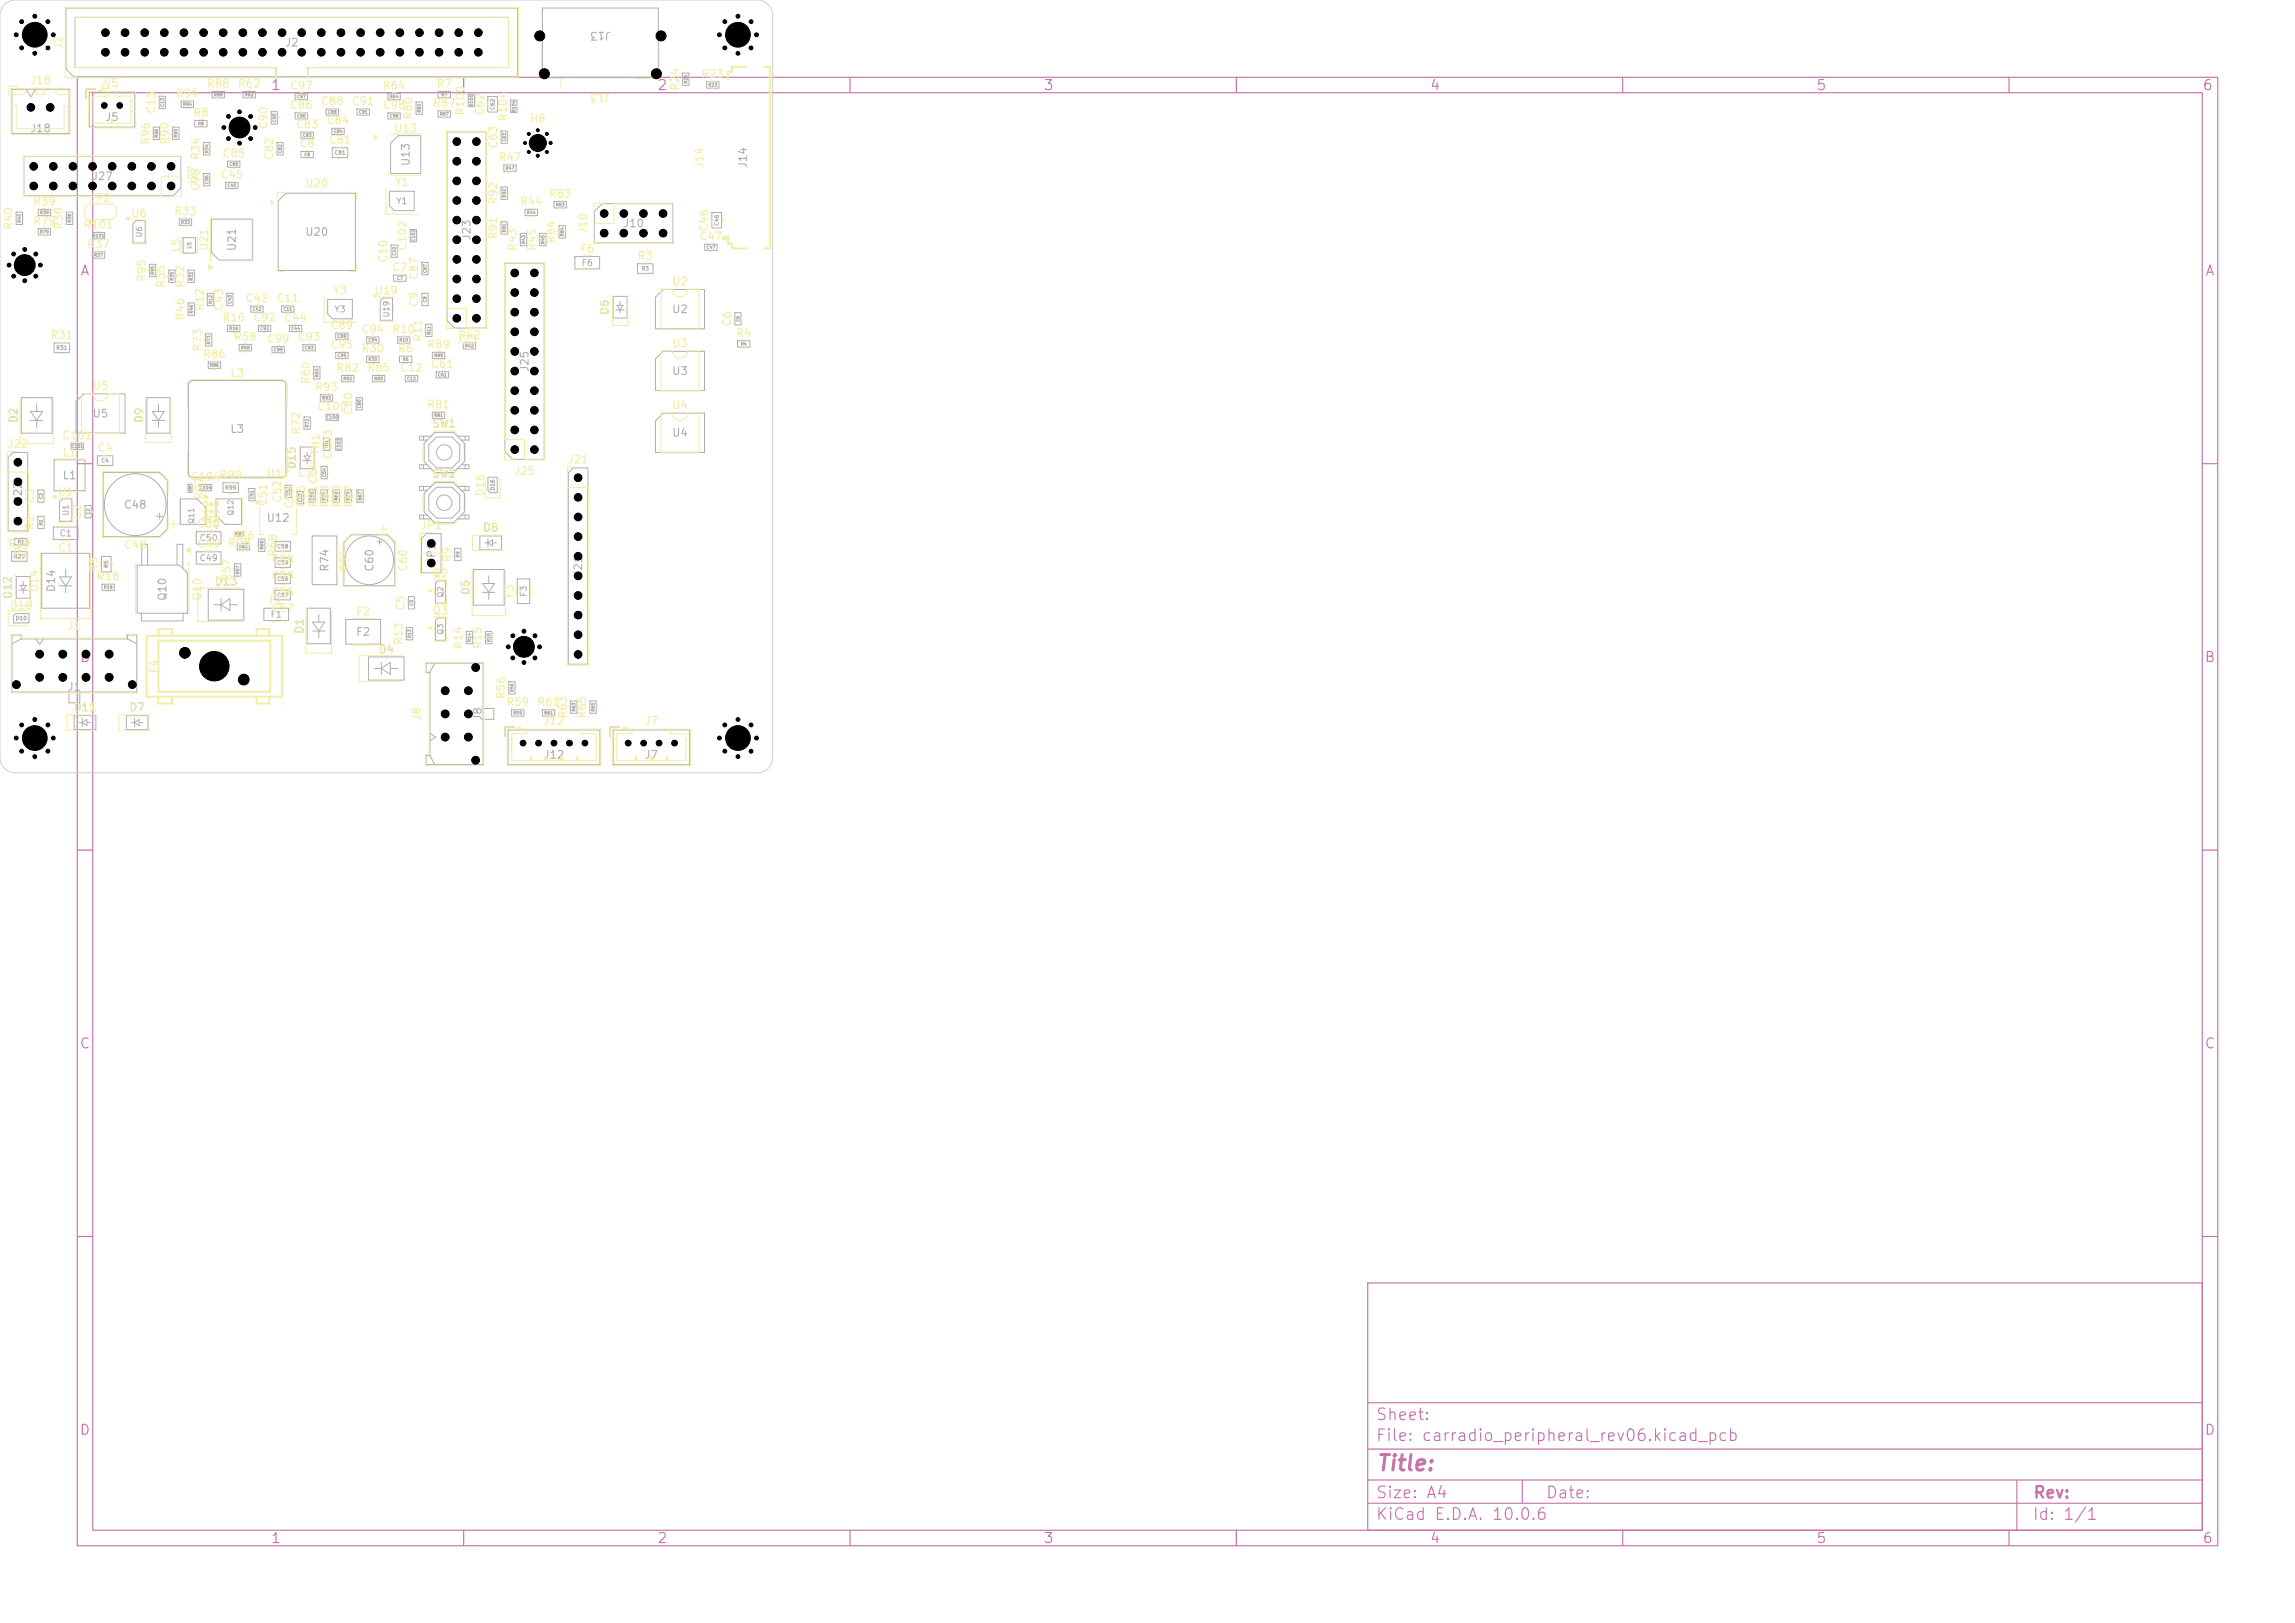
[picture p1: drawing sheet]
<svg xmlns="http://www.w3.org/2000/svg" width="297mm" height="210mm" viewBox="0 0 297 210" stroke-linecap="round" stroke-linejoin="round" font-family="sans-serif">
<defs><g id="words">
<text font-size="2" fill="#c872ab" x="178" y="190.8">Title:</text>
<g font-size="1.5" fill="#c872ab">
<text x="178" y="184.1">Sheet:</text>
<text x="178" y="186.8">File: carradio_peripheral_rev06.kicad_pcb</text>
<text x="178" y="197">KiCad E.D.A. 10.0.6</text>
<text x="178" y="194.2">Size: A4</text>
<text x="200" y="194.2">Date:</text>
<text x="263" y="197">Id: 1/1</text>
<text x="263" y="194.2">Rev:</text>
</g>
<g font-size="1.3" fill="#c872ab">
<text x="35" y="12">1</text>
<text x="85" y="12">2</text>
<text x="135" y="12">3</text>
<text x="185" y="12">4</text>
<text x="235" y="12">5</text>
<text x="285" y="12">6</text>
<text x="10.3" y="36">A</text>
<text x="285.3" y="36">A</text>
<text x="10.2" y="86">B</text>
<text x="285.2" y="86">B</text>
<text x="10.2" y="136">C</text>
<text x="285.2" y="136">C</text>
<text x="10.2" y="186">D</text>
<text x="285.2" y="186">D</text>
<text x="35" y="200">1</text>
<text x="85" y="200">2</text>
<text x="135" y="200">3</text>
<text x="185" y="200">4</text>
<text x="235" y="200">5</text>
<text x="285" y="200">6</text>
</g>
<g font-size="1" fill="#afafaf">
<text x="79.1" y="3.9" transform="rotate(-180 79.1 3.9)">J13</text>
<text x="36.8" y="6.3">J2</text>
<text x="3.8" y="17.4">J18</text>
<text x="13.5" y="15.9">J5</text>
<text x="29.9" y="17.3">H6</text>
<text x="11.8" y="23.6">J27</text>
<text x="53.3" y="21.6" transform="rotate(-90 53.3 21.6)">U13</text>
<text x="68.5" y="19.3">H8</text>
<text x="96.9" y="21.8" transform="rotate(-90 96.9 21.8)">J14</text>
<text x="80.6" y="29.7">J10</text>
<text x="2.1" y="35.1">H7</text>
<text x="30.8" y="32.6" transform="rotate(-90 30.8 32.6)">U21</text>
<text x="39.4" y="30.8">U20</text>
<text x="61.1" y="31.2" transform="rotate(-90 61.1 31.2)">J23</text>
<text x="79" y="40.8" transform="rotate(-90 79 40.8)">D6</text>
<text x="86.9" y="40.8">U2</text>
<text x="68.6" y="48.2" transform="rotate(-90 68.6 48.2)">J25</text>
<text x="86.9" y="48.8">U3</text>
<text x="2.5" y="54.8" transform="rotate(-90 2.5 54.8)">D2</text>
<text x="11.9" y="54.3">U5</text>
<text x="18.8" y="54.8" transform="rotate(-90 18.8 54.8)">D9</text>
<text x="29.7" y="56.3">L3</text>
<text x="55.9" y="55.6">SW1</text>
<text x="86.9" y="56.8">U4</text>
<text x="3.1" y="65.1" transform="rotate(-90 3.1 65.1)">J22</text>
<text x="8" y="62.3">L1</text>
<text x="38.5" y="60.8" transform="rotate(-90 38.5 60.8)">D15</text>
<text x="55.9" y="62.1">SW2</text>
<text x="15.9" y="66.1">C48</text>
<text x="34.4" y="67.8">U12</text>
<text x="62.4" y="69">D8</text>
<text x="1.8" y="77.6" transform="rotate(-90 1.8 77.6)">D12</text>
<text x="7.4" y="76.7" transform="rotate(-90 7.4 76.7)">D14</text>
<text x="21.8" y="77.8" transform="rotate(-90 21.8 77.8)">Q10</text>
<text x="27.7" y="76">D13</text>
<text x="42.8" y="74.1" transform="rotate(-90 42.8 74.1)">R74</text>
<text x="48.6" y="74.1" transform="rotate(-90 48.6 74.1)">C60</text>
<text x="56.6" y="73" transform="rotate(-90 56.6 73)">JP1</text>
<text x="61" y="77.1" transform="rotate(-90 61 77.1)">D5</text>
<text x="75.6" y="74.7" transform="rotate(-90 75.6 74.7)">J21</text>
<text x="39.5" y="82.1" transform="rotate(-90 39.5 82.1)">D1</text>
<text x="46" y="82.5">F2</text>
<text x="8.7" y="89.6">J1</text>
<text x="48.9" y="84.8">D4</text>
<text x="66.7" y="84.5">H5</text>
<text x="9.4" y="92.3">D11</text>
<text x="16.7" y="92.3">D7</text>
<text x="62.6" y="93.3" transform="rotate(-90 62.6 93.3)">J8</text>
<text x="70.3" y="98.4">J12</text>
<text x="83.3" y="98.4">J7</text>
</g>
<g font-size="1" fill="#f2eda1">
<text x="3.8" y="11.1">J18</text>
<text x="8.3" y="6.5" transform="rotate(-90 8.3 6.5)">J2</text>
<text x="13.5" y="11.5">J5</text>
<text x="26.7" y="11.6">R88</text>
<text x="30.7" y="11.6">R62</text>
<text x="37.4" y="11.8">C97</text>
<text x="49.4" y="11.8">R64</text>
<text x="56.4" y="11.6">R7</text>
<text x="79.1" y="11.9" transform="rotate(-180 79.1 11.9)">J13</text>
<text x="88.1" y="11.8" transform="rotate(-90 88.1 11.8)">R24</text>
<text x="90.7" y="10.3">R23</text>
<text x="20.3" y="14.8" transform="rotate(-90 20.3 14.8)">C13</text>
<text x="22.7" y="12.8">R94</text>
<text x="24.9" y="15.3">R8</text>
<text x="34.8" y="16.8" transform="rotate(-90 34.8 16.8)">C90</text>
<text x="37.4" y="14.3">C86</text>
<text x="38.2" y="16.8">C83</text>
<text x="41.4" y="13.8">C88</text>
<text x="42.2" y="16.3">C84</text>
<text x="45.4" y="13.8">C91</text>
<text x="49.4" y="14.3">C98</text>
<text x="50.9" y="17.4">U13</text>
<text x="53.6" y="15.6" transform="rotate(-90 53.6 15.6)">R80</text>
<text x="55.9" y="14.1">R87</text>
<text x="60.3" y="15" transform="rotate(-90 60.3 15)">R100</text>
<text x="62.8" y="15.1" transform="rotate(-90 62.8 15.1)">C62</text>
<text x="65.8" y="15.8" transform="rotate(-90 65.8 15.8)">R104</text>
<text x="68.5" y="16.1">H8</text>
<text x="19.6" y="18.8" transform="rotate(-90 19.6 18.8)">R96</text>
<text x="22.1" y="18.8" transform="rotate(-90 22.1 18.8)">R90</text>
<text x="26.1" y="20.8" transform="rotate(-90 26.1 20.8)">R34</text>
<text x="28.4" y="23.3">C45</text>
<text x="28.7" y="20.6">C85</text>
<text x="35.6" y="20.8" transform="rotate(-90 35.6 20.8)">C82</text>
<text x="38.7" y="19.3">C8</text>
<text x="42.4" y="18.8">C81</text>
<text x="64.4" y="21.1">R47</text>
<text x="64.6" y="19.3" transform="rotate(-90 64.6 19.3)">C63</text>
<text x="91.3" y="21.8" transform="rotate(-90 91.3 21.8)">J14</text>
<text x="1.8" y="29.8" transform="rotate(-90 1.8 29.8)">R40</text>
<text x="4.2" y="29.3">R79</text>
<text x="4.2" y="26.8">R39</text>
<text x="8.3" y="29.8" transform="rotate(-90 8.3 29.8)">R38</text>
<text x="10.7" y="29.8">R101</text>
<text x="11.5" y="26.4">JP2</text>
<text x="16.9" y="28.4">U6</text>
<text x="22.4" y="28.1">R33</text>
<text x="25.7" y="24.2" transform="rotate(-90 25.7 24.2)">J27</text>
<text x="26.1" y="24.8" transform="rotate(-90 26.1 24.8)">C96</text>
<text x="39.4" y="24.5">U20</text>
<text x="51" y="24.3">Y1</text>
<text x="64.6" y="26.6" transform="rotate(-90 64.6 26.6)">R92</text>
<text x="67.2" y="26.8">R44</text>
<text x="70.9" y="25.8">R83</text>
<text x="11.2" y="32.3">R37</text>
<text x="23.5" y="32.7" transform="rotate(-90 23.5 32.7)">L5</text>
<text x="27.2" y="32.6" transform="rotate(-90 27.2 32.6)">U21</text>
<text x="50.3" y="34.1" transform="rotate(-90 50.3 34.1)">C10</text>
<text x="50.7" y="35.3">C7</text>
<text x="52.8" y="32.5" transform="rotate(-90 52.8 32.5)">C102</text>
<text x="64.6" y="31.1" transform="rotate(-90 64.6 31.1)">R91</text>
<text x="67.1" y="32.6" transform="rotate(-90 67.1 32.6)">R43</text>
<text x="69.6" y="32.6" transform="rotate(-90 69.6 32.6)">R45</text>
<text x="72.1" y="31.6" transform="rotate(-90 72.1 31.6)">R84</text>
<text x="75" y="32.9">F6</text>
<text x="76.2" y="30.3" transform="rotate(-90 76.2 30.3)">J10</text>
<text x="82.4" y="33.9">R3</text>
<text x="90.4" y="31.3">C47</text>
<text x="91.8" y="30.1" transform="rotate(-90 91.8 30.1)">C46</text>
<text x="19.1" y="36.6" transform="rotate(-90 19.1 36.6)">R95</text>
<text x="21.6" y="37.3" transform="rotate(-90 21.6 37.3)">R35</text>
<text x="24.1" y="41.6" transform="rotate(-90 24.1 41.6)">R46</text>
<text x="24.1" y="37.3" transform="rotate(-90 24.1 37.3)">R32</text>
<text x="26.6" y="40.3" transform="rotate(-90 26.6 40.3)">R12</text>
<text x="28.7" y="41.8">R16</text>
<text x="29.1" y="40.3" transform="rotate(-90 29.1 40.3)">C43</text>
<text x="31.7" y="39.3">C42</text>
<text x="32.7" y="41.8">C92</text>
<text x="35.7" y="39.3">C11</text>
<text x="36.7" y="41.8">C44</text>
<text x="43" y="38.3">Y3</text>
<text x="48.4" y="38.4">U19</text>
<text x="54.3" y="39.8" transform="rotate(-90 54.3 39.8)">C9</text>
<text x="54.3" y="36.3" transform="rotate(-90 54.3 36.3)">C87</text>
<text x="86.9" y="37.2">U2</text>
<text x="6.4" y="44.1">R31</text>
<text x="26.2" y="46.6">R86</text>
<text x="26.3" y="45.6" transform="rotate(-90 26.3 45.6)">R73</text>
<text x="30.2" y="44.3">R58</text>
<text x="34.4" y="44.6">C99</text>
<text x="38.4" y="44.3">C93</text>
<text x="42.7" y="45.3">C95</text>
<text x="42.7" y="42.8">C89</text>
<text x="46.7" y="43.3">C94</text>
<text x="46.7" y="45.8">R30</text>
<text x="50.7" y="43.3">R10</text>
<text x="51.4" y="45.8">R6</text>
<text x="54.8" y="44.3" transform="rotate(-90 54.8 44.3)">R11</text>
<text x="55.2" y="45.3">R89</text>
<text x="55.7" y="47.8">C61</text>
<text x="59" y="44.7">J23</text>
<text x="59.2" y="44.1">R42</text>
<text x="86.9" y="45.2">U3</text>
<text x="94.8" y="42.3" transform="rotate(-90 94.8 42.3)">C6</text>
<text x="95.2" y="43.8">R4</text>
<text x="11.9" y="50.7">U5</text>
<text x="29.7" y="49">L3</text>
<text x="40.3" y="49.8" transform="rotate(-90 40.3 49.8)">R60</text>
<text x="40.7" y="50.8">R93</text>
<text x="41" y="53.3">C100</text>
<text x="43.4" y="48.3">R82</text>
<text x="45.8" y="53.8" transform="rotate(-90 45.8 53.8)">C80</text>
<text x="47.4" y="48.3">R85</text>
<text x="51.7" y="48.3">C12</text>
<text x="55.2" y="53.1">R81</text>
<text x="86.9" y="53.2">U4</text>
<text x=".9" y="58.2">J22</text>
<text x="8" y="57.1">C101</text>
<text x="8" y="59.3">L1</text>
<text x="12.5" y="58.7">C4</text>
<text x="39.1" y="56.3" transform="rotate(-90 39.1 56.3)">R72</text>
<text x="41.6" y="59" transform="rotate(-90 41.6 59)">TH1</text>
<text x="43.2" y="59.5" transform="rotate(-90 43.2 59.5)">C103</text>
<text x="4.6" y="65.3" transform="rotate(-90 4.6 65.3)">C3</text>
<text x="7.4" y="64.4">U1</text>
<text x="24.6" y="62.4">C104R99</text>
<text x="26.5" y="64.7" transform="rotate(-90 26.5 64.7)">R97</text>
<text x="34.4" y="62">U12</text>
<text x="34.8" y="65.6" transform="rotate(-90 34.8 65.6)">C51</text>
<text x="36.6" y="65.1" transform="rotate(-90 36.6 65.1)">C52</text>
<text x="38.2" y="66" transform="rotate(-90 38.2 66)">C53</text>
<text x="39.7" y="65.8" transform="rotate(-90 39.7 65.8)">C55</text>
<text x="41.3" y="65.8" transform="rotate(-90 41.3 65.8)">R71C54</text>
<text x="42.8" y="65.8" transform="rotate(-90 42.8 65.8)">R69</text>
<text x="44.4" y="65.8" transform="rotate(-90 44.4 65.8)">R70</text>
<text x="45.9" y="65.8" transform="rotate(-90 45.9 65.8)">R67</text>
<text x="62.9" y="64.3" transform="rotate(-90 62.9 64.3)">D16</text>
<text x="66.5" y="61.7">J25</text>
<text x="73.4" y="60.2">J21</text>
<text x=".9" y="71.1">R29</text>
<text x="4.6" y="68.7" transform="rotate(-90 4.6 68.7)">R1</text>
<text x="7.4" y="71.6">C1</text>
<text x="10.7" y="67.3" transform="rotate(-90 10.7 67.3)">C2</text>
<text x="15.9" y="71.3">C48</text>
<text x="25.4" y="68.5">C50</text>
<text x="25.4" y="71.1">C49</text>
<text x="27.6" y="67.8" transform="rotate(-90 27.6 67.8)">Q12</text>
<text x="28.6" y="67.8" transform="rotate(-90 28.6 67.8)">Q11</text>
<text x="29.4" y="71">R98</text>
<text x="29.9" y="70.1">R66</text>
<text x="54.4" y="68.7">JP1</text>
<text x="1.6" y="72.3">R2</text>
<text x="5.2" y="76.7" transform="rotate(-90 5.2 76.7)">D14</text>
<text x="12.4" y="75.3">R18</text>
<text x="12.9" y="74.1" transform="rotate(-90 12.9 74.1)">R5</text>
<text x="26.3" y="77.8" transform="rotate(-90 26.3 77.8)">Q10</text>
<text x="30.1" y="75.3" transform="rotate(-90 30.1 75.3)">R57</text>
<text x="35" y="77.3">C56</text>
<text x="35" y="75.2">C59</text>
<text x="35" y="73.1">C58</text>
<text x="36.1" y="72.1" transform="rotate(-90 36.1 72.1)">R68</text>
<text x="45.4" y="74.1" transform="rotate(-90 45.4 74.1)">R74</text>
<text x="52.9" y="74.1" transform="rotate(-90 52.9 74.1)">C60</text>
<text x="55.9" y="75">Q2</text>
<text x="58.6" y="72.8" transform="rotate(-90 58.6 72.8)">R9</text>
<text x="66.7" y="77.5" transform="rotate(-90 66.7 77.5)">F3</text>
<text x="1.2" y="79.1">D10</text>
<text x="8.7" y="81.7">J1</text>
<text x="34.7" y="78.4">F1</text>
<text x="35" y="79.4">C57</text>
<text x="46" y="79.9">F2</text>
<text x="52.3" y="83.6" transform="rotate(-90 52.3 83.6)">R13</text>
<text x="52.6" y="79.1" transform="rotate(-90 52.6 79.1)">C5</text>
<text x="55.9" y="79.8">Q3</text>
<text x="20.7" y="87.2" transform="rotate(-90 20.7 87.2)">F4</text>
<text x="60.1" y="84.1" transform="rotate(-90 60.1 84.1)">R14</text>
<text x="62.6" y="84.1" transform="rotate(-90 62.6 84.1)">R15</text>
<text x="54.7" y="93.3" transform="rotate(-90 54.7 93.3)">J8</text>
<text x="65.4" y="91.6">R59</text>
<text x="65.6" y="90.6" transform="rotate(-90 65.6 90.6)">R56</text>
<text x="69.4" y="91.6">R61</text>
<text x="70.3" y="94">J12</text>
<text x="73.6" y="93.1" transform="rotate(-90 73.6 93.1)">R63</text>
<text x="76.1" y="93.1" transform="rotate(-90 76.1 93.1)">R65</text>
<text x="83.3" y="94">J7</text>
</g>
<g font-size=".8" fill="#afafaf">
<text x="51.2" y="26.6">Y1</text>
<text x="75.2" y="34.6">F6</text>
<text x="43.2" y="40.6">Y3</text>
<text x="7.6" y="69.6">C1</text>
<text x="25.8" y="70.2">C50</text>
<text x="25.8" y="72.8">C49</text>
<text x="68.4" y="77.3" transform="rotate(-90 68.4 77.3)">F3</text>
<text x="34.9" y="80.1">F1</text>
</g>
<g font-size=".7" fill="#afafaf">
<text x="18.5" y="30.8" transform="rotate(-90 18.5 30.8)">U6</text>
<text x="50.5" y="41.1" transform="rotate(-90 50.5 41.1)">U19</text>
<text x="9" y="66.8" transform="rotate(-90 9 66.8)">U1</text>
<text x="25.3" y="67.8" transform="rotate(-90 25.3 67.8)">Q11</text>
<text x="30.4" y="66.8" transform="rotate(-90 30.4 66.8)">Q12</text>
<text x="57.5" y="77.4" transform="rotate(-90 57.5 77.4)">Q2</text>
<text x="57.5" y="82.2" transform="rotate(-90 57.5 82.2)">Q3</text>
</g>
<g font-size=".5" fill="#afafaf">
<text x="64.1" y="14.3" transform="rotate(-90 64.1 14.3)">C62</text>
<text x="43.2" y="20.1">C81</text>
<text x="93.1" y="29.3" transform="rotate(-90 93.1 29.3)">C46</text>
<text x="24.9" y="32.2" transform="rotate(-90 24.9 32.2)">L5</text>
<text x="83" y="35.1">R3</text>
<text x="7.2" y="45.4">R31</text>
<text x="13.1" y="60">C4</text>
<text x="29.1" y="63.5">R99</text>
<text x="64.1" y="63.5" transform="rotate(-90 64.1 63.5)">D16</text>
<text x="35.8" y="71.1">C58</text>
<text x="1.7" y="72.4">R29</text>
<text x="14.1" y="73.5" transform="rotate(-90 14.1 73.5)">R5</text>
<text x="35.8" y="75.3">C56</text>
<text x="35.8" y="77.4">C57</text>
<text x="35.8" y="73.2">C59</text>
<text x="2" y="80.4">D10</text>
</g>
<g font-size=".4" fill="#afafaf">
<text x="89.1" y="10.9" transform="rotate(-90 89.1 10.9)">R24</text>
<text x="91.6" y="11.3">R23</text>
<text x="20.6" y="17.9" transform="rotate(-90 20.6 17.9)">R96</text>
<text x="21.3" y="13.9" transform="rotate(-90 21.3 13.9)">C13</text>
<text x="23.1" y="17.9" transform="rotate(-90 23.1 17.9)">R90</text>
<text x="23.6" y="13.8">R94</text>
<text x="25.6" y="16.3">R8</text>
<text x="27.6" y="12.6">R88</text>
<text x="31.6" y="12.6">R62</text>
<text x="35.8" y="15.9" transform="rotate(-90 35.8 15.9)">C90</text>
<text x="38.4" y="15.3">C86</text>
<text x="38.4" y="12.8">C97</text>
<text x="39.1" y="17.8">C83</text>
<text x="42.4" y="14.8">C88</text>
<text x="43.1" y="17.3">C84</text>
<text x="46.4" y="14.8">C91</text>
<text x="50.4" y="12.8">R64</text>
<text x="50.4" y="15.3">C98</text>
<text x="54.6" y="14.6" transform="rotate(-90 54.6 14.6)">R80</text>
<text x="56.9" y="15.1">R87</text>
<text x="57.1" y="12.6">R7</text>
<text x="61.3" y="13.8" transform="rotate(-90 61.3 13.8)">R100</text>
<text x="66.8" y="14.6" transform="rotate(-90 66.8 14.6)">R104</text>
<text x="27.1" y="23.9" transform="rotate(-90 27.1 23.9)">C96</text>
<text x="27.1" y="19.9" transform="rotate(-90 27.1 19.9)">R34</text>
<text x="29.6" y="21.6">C85</text>
<text x="36.6" y="19.9" transform="rotate(-90 36.6 19.9)">C82</text>
<text x="39.3" y="20.3">C8</text>
<text x="65.4" y="22.1">R47</text>
<text x="65.6" y="18.4" transform="rotate(-90 65.6 18.4)">C63</text>
<text x="2.8" y="28.9" transform="rotate(-90 2.8 28.9)">R40</text>
<text x="5.1" y="27.8">R39</text>
<text x="9.3" y="28.9" transform="rotate(-90 9.3 28.9)">R38</text>
<text x="23.4" y="29.1">R33</text>
<text x="29.4" y="24.3">C45</text>
<text x="65.6" y="25.6" transform="rotate(-90 65.6 25.6)">R92</text>
<text x="68.1" y="27.8">R44</text>
<text x="71.9" y="26.8">R83</text>
<text x="5.1" y="30.3">R79</text>
<text x="11.9" y="30.8">R101</text>
<text x="12.1" y="33.3">R37</text>
<text x="20.1" y="35.6" transform="rotate(-90 20.1 35.6)">R95</text>
<text x="51.3" y="33.1" transform="rotate(-90 51.3 33.1)">C10</text>
<text x="53.8" y="31.3" transform="rotate(-90 53.8 31.3)">C102</text>
<text x="55.3" y="35.4" transform="rotate(-90 55.3 35.4)">C87</text>
<text x="65.6" y="30.1" transform="rotate(-90 65.6 30.1)">R91</text>
<text x="68.1" y="31.6" transform="rotate(-90 68.1 31.6)">R43</text>
<text x="70.6" y="31.6" transform="rotate(-90 70.6 31.6)">R45</text>
<text x="73.1" y="30.6" transform="rotate(-90 73.1 30.6)">R84</text>
<text x="91.4" y="32.3">C47</text>
<text x="22.6" y="36.4" transform="rotate(-90 22.6 36.4)">R35</text>
<text x="25.1" y="40.6" transform="rotate(-90 25.1 40.6)">R46</text>
<text x="25.1" y="36.4" transform="rotate(-90 25.1 36.4)">R32</text>
<text x="27.6" y="39.4" transform="rotate(-90 27.6 39.4)">R12</text>
<text x="30.1" y="39.4" transform="rotate(-90 30.1 39.4)">C43</text>
<text x="32.6" y="40.3">C42</text>
<text x="36.6" y="40.3">C11</text>
<text x="51.3" y="36.3">C7</text>
<text x="55.3" y="39.2" transform="rotate(-90 55.3 39.2)">C9</text>
<text x="95.8" y="41.7" transform="rotate(-90 95.8 41.7)">C6</text>
<text x="27.1" y="47.6">R86</text>
<text x="27.3" y="44.6" transform="rotate(-90 27.3 44.6)">R73</text>
<text x="29.6" y="42.8">R16</text>
<text x="31.1" y="45.3">R58</text>
<text x="33.6" y="42.8">C92</text>
<text x="35.4" y="45.6">C99</text>
<text x="37.6" y="42.8">C44</text>
<text x="39.4" y="45.3">C93</text>
<text x="43.6" y="46.3">C95</text>
<text x="43.6" y="43.8">C89</text>
<text x="47.6" y="44.3">C94</text>
<text x="47.6" y="46.8">R30</text>
<text x="51.6" y="44.3">R10</text>
<text x="52.1" y="46.8">R6</text>
<text x="55.8" y="43.4" transform="rotate(-90 55.8 43.4)">R11</text>
<text x="56.1" y="46.3">R89</text>
<text x="60.1" y="45.1">R42</text>
<text x="95.8" y="44.8">R4</text>
<text x="41.3" y="48.9" transform="rotate(-90 41.3 48.9)">R60</text>
<text x="41.6" y="51.8">R93</text>
<text x="44.4" y="49.3">R82</text>
<text x="46.8" y="52.9" transform="rotate(-90 46.8 52.9)">C80</text>
<text x="48.4" y="49.3">R85</text>
<text x="52.6" y="49.3">C12</text>
<text x="56.6" y="48.8">C61</text>
<text x="9.2" y="58.1">C101</text>
<text x="40.1" y="55.4" transform="rotate(-90 40.1 55.4)">R72</text>
<text x="42.2" y="54.3">C100</text>
<text x="42.6" y="58.1" transform="rotate(-90 42.6 58.1)">TH1</text>
<text x="44.2" y="58.3" transform="rotate(-90 44.2 58.3)">C103</text>
<text x="56.1" y="54.1">R81</text>
<text x="5.6" y="64.6" transform="rotate(-90 5.6 64.6)">C3</text>
<text x="25.8" y="63.4">C104</text>
<text x="32.9" y="64.6" transform="rotate(-90 32.9 64.6)">C51</text>
<text x="37.6" y="64.2" transform="rotate(-90 37.6 64.2)">C52</text>
<text x="39.2" y="65" transform="rotate(-90 39.2 65)">C53</text>
<text x="40.7" y="64.8" transform="rotate(-90 40.7 64.8)">C55</text>
<text x="42.3" y="64.8" transform="rotate(-90 42.3 64.8)">R71</text>
<text x="42.3" y="61.8" transform="rotate(-90 42.3 61.8)">C54</text>
<text x="43.8" y="64.8" transform="rotate(-90 43.8 64.8)">R69</text>
<text x="45.4" y="64.8" transform="rotate(-90 45.4 64.8)">R70</text>
<text x="46.9" y="64.8" transform="rotate(-90 46.9 64.8)">R67</text>
<text x="2.3" y="70.4">R2</text>
<text x="5.6" y="68" transform="rotate(-90 5.6 68)">R1</text>
<text x="11.7" y="66.6" transform="rotate(-90 11.7 66.6)">C2</text>
<text x="30.9" y="71.1">R66</text>
<text x="34.2" y="71.2" transform="rotate(-90 34.2 71.2)">R68</text>
<text x="13.4" y="76.3">R18</text>
<text x="31.1" y="74.4" transform="rotate(-90 31.1 74.4)">R57</text>
<text x="59.6" y="72.2" transform="rotate(-90 59.6 72.2)">R9</text>
<text x="53.3" y="82.6" transform="rotate(-90 53.3 82.6)">R13</text>
<text x="53.6" y="78.4" transform="rotate(-90 53.6 78.4)">C5</text>
<text x="61.1" y="83.1" transform="rotate(-90 61.1 83.1)">R14</text>
<text x="63.6" y="83.1" transform="rotate(-90 63.6 83.1)">R15</text>
<text x="66.6" y="89.6" transform="rotate(-90 66.6 89.6)">R56</text>
<text x="66.4" y="92.6">R59</text>
<text x="70.4" y="92.6">R61</text>
<text x="74.6" y="92.1" transform="rotate(-90 74.6 92.1)">R63</text>
<text x="77.1" y="92.1" transform="rotate(-90 77.1 92.1)">R65</text>
</g>
<g font-size=".3" fill="#afafaf">
<text x="24.8" y="63.6" transform="rotate(-90 24.8 63.6)">R97</text>
<text x="30.6" y="69.3">R98</text>
</g>
</g></defs>
<g fill="none" stroke="#c872ab" stroke-width=".15">
<path d="M10 10h277v190h-277zM12 12h273v186h-273zM60 10v2M110 10v2M160 10v2M210 10v2M260 10v2M10 60h2M285 60h2M10 110h2M285 110h2M10 160h2"/>
<path d="M177 166h108v32h-108zM285 160h2M60 198v2M110 198v2M160 198v2M177 194.5h108M177 191.5h108M177 187.5h108M177 181.5h108M197 191.5v3M210 198v2M260 198v2"/>
<path d="M261 191.5v6.5"/>
</g>
<g fill="none" stroke="#afafaf" stroke-width=".13">
<path d="M1.5 11.5h7.4v5.8h-7.4zM3.4 11.5l.6 1 .6-1M8.5 1h58.5v8.9h-57.5l-1-1zM11.5 11.9h5.9v4.5h-5.9zM12.4 11.5h-1.3v1.3M19.8 16.5h.9v1.6h-.9zM20.6 12.5h.8v1.6h-.8zM22.3 16.5h.9v1.6h-.9zM23.4 13.1h1.6v.8h-1.6zM25.2 15.6h1.6v.8h-1.6zM26.3 18.5h.9v1.6h-.9zM27.5 11.8h1.5v.9h-1.5z"/>
<path d="M31.5 11.8h1.5v.9h-1.5zM35.1 14.5h.8v1.6h-.8zM35.7 9.9v-1.2h-26v-6.5h56.1v6.5h-26v1.2M35.9 18.5h.7v1.6h-.7zM38.2 14.6h1.6v.8h-1.6zM38.2 12.1h1.6v.8h-1.6zM38.9 19.6h1.7v.8h-1.7zM38.9 17.1h1.7v.8h-1.7zM42.2 14.1h1.6v.8h-1.6zM42.9 16.6h1.7v.8h-1.7zM43 19.1h2v1.3h-2zM46.2 14.1h1.6v.8h-1.6z"/>
<path d="M50.2 12.1h1.6v.8h-1.6zM50.2 14.6h1.6v.8h-1.6zM51.5 17.5h2.9v5h-3.8v-4zM53.8 13.2h.9v1.6h-.9zM56.7 11.8h1.6v.9h-1.6zM56.7 14.3h1.6v.9h-1.6zM57.8 17.1h5.1v25.4h-4.1l-1-1zM60.6 12.2h.8v1.6h-.8zM63.1 12.5h1.3v2h-1.3zM64.9 16.9h.8v1.6h-.8zM66.1 12.9h.8v1.6h-.8zM70.2 1h15v9h-15z"/>
<path d="M88.3 9.5h.9v1.6h-.9zM91.4 10.6h1.7v.8h-1.7zM2.1 27.5h.8v1.5h-.8zM3.1 20.3h20.3v4l-1 1h-19.3zM5 29.6h1.5v.8h-1.5zM5 27.1h1.5v.8h-1.5zM8.6 27.5h.8v1.5h-.8zM11.9 32.6h1.7v.8h-1.7zM11.9 30.1h1.7v.8h-1.7zM17.2 28.9l.4-.3h1.2v2.9h-1.6zM19.3 34.2h.9v1.6h-.9zM21.8 34.9h.9v1.7h-.9z"/>
<path d="M23.2 28.3h1.6v.9h-1.6zM23.7 30.8h1.6v2h-1.6zM24.3 34.9h.9v1.7h-.9zM24.3 39.2h.9v1.6h-.9zM26.3 22.5h.9v1.6h-.9zM26.8 37.9h.9v1.7h-.9zM27.3 28.3h5.3v5.3h-4.3l-1-1zM29.2 23.6h1.6v.8h-1.6zM29.3 37.9h.9v1.7h-.9zM29.5 20.9h1.5v.7h-1.5zM32.5 39.6h1.5v.8h-1.5zM36.5 39.6h1.5v.8h-1.5z"/>
<path d="M37 25h9v10h-10v-9zM42.4 38.7h3.2v2.6h-2.6l-.6-.7zM49.2 38.9l.4-.3h1.2v2.9h-1.6zM50.4 24.8h3.2v2.4h-2.6l-.6-.6zM50.6 31.7h.8v1.6h-.8zM51 35.6h1.6v.8h-1.6zM53.1 29.7h.8v1.6h-.8zM54.6 33.9h.8v1.7h-.8zM54.6 37.9h.8v1.7h-.8zM64.8 24.2h.9v1.6h-.9zM64.8 28.7h.9v1.6h-.9zM65.2 21.3h1.6v.9h-1.6z"/>
<path d="M65.3 34h5.1v25.4h-4.1l-1-1zM67.3 30.2h.9v1.6h-.9zM68 27.1h1.6v.8h-1.6zM69.8 30.2h.9v1.6h-.9zM71.7 26.1h1.6v.8h-1.6zM72.3 29.2h.9v1.6h-.9zM74.4 33.2h3.2v1.6h-3.2zM77.9 26.4h9.2v5h-10.2v-4zM79.4 38.4h1.7v2.8h-1.7zM79.8 39.5h.8l-.4 .6zM80.2 39v.5M82.5 34.1h2v1.3h-2z"/>
<path d="M84.8 38.5l1-1h5.4v5h-6.4zM91.2 31.6h1.6v.8h-1.6zM92.1 27.5h1.3v2h-1.3zM1.7 58.5h1.9v10.2h-2.6v-9.5zM2.7 51.5h4v4.6h-4zM4 54.4h1.6M4 53.2h1.5l-.7 1.2zM4.8 52.3v.9M4.8 54.4v.9M7 44.4h2v1.2h-2zM7 59.5h4v4h-4zM9.2 57.3h1.6v.9h-1.6z"/>
<path d="M9.8 52l1-1h5.4v5h-6.4zM12.6 59h2v1.2h-2zM19 51.5h3v4.6h-3zM19.7 54.4h1.6M19.7 53.2h1.6l-.8 1.2zM20.5 52.3v.9M20.5 54.4v.9M24.4 49.8v11.4a.55 .55 0 0 0 .5 .5h11.6a.55 .55 0 0 0 .5-.5v-11.4a.55 .55 0 0 0-.6-.5h-11.5a.55 .55 0 0 0-.5 .5M26.6 43.2h.8v1.6h-.8zM26.9 46.8h1.7v.9h-1.7zM29.5 42.1h1.5v.8h-1.5zM30.9 44.6h1.7v.8h-1.7z"/>
<path d="M33.5 42.1h1.5v.8h-1.5zM35.2 44.9h1.6v.7h-1.6zM37.5 42.1h1.5v.8h-1.5zM38.8 57.9h1.8v2.8h-1.8zM39.2 59.6h1.1M39.2 44.6h1.6v.8h-1.6zM39.3 54h.9v1.6h-.9zM39.3 59h.9l-.5 .6zM39.7 58.5v.5M39.7 59.6v.4M40.6 47.5h.8v1.5h-.8zM41.5 51.1h1.5v.8h-1.5z"/>
<path d="M41.8 56.7h.9v1.6h-.9zM42.2 53.6h1.6v.8h-1.6zM43.5 45.6h1.5v.8h-1.5zM43.5 43.1h1.5v.8h-1.5zM43.5 56.7h.8v1.6h-.8zM44.2 48.6h1.6v.8h-1.6zM46.1 51.4h.8v1.6h-.8zM47.4 43.6h1.6v.8h-1.6zM47.4 46.1h1.6v.8h-1.6zM48.2 48.6h1.6v.8h-1.6zM51.4 43.6h1.6v.8h-1.6zM51.7 46.1h1.6v.8h-1.6z"/>
<path d="M52.4 48.6h1.6v.8h-1.6zM54.8 56.4v.5M55.1 41.9h.8v1.7h-.8zM55.5 57.5l1-1h2l1 1v2l-1 1h-2l-1-1zM55.8 56.4h-1.5v.5h1M56 45.6h1.6v.8h-1.6zM56 53.3h1.6v.9h-1.6zM56.3 55.9h2.4l1.4 1.4v2.4l-1.4 1.4h-2.4l-1.4-1.4v-2.4zM56.4 48.1h1.6v.8h-1.6zM59.2 56.4h1.5v.5h-1M60 44.3h1.6v.9h-1.6zM60.2 56.4v.5"/>
<path d="M79.7 40.1h1.1M80.2 40.1v.4M84.8 46.5l1-1h5.4v5h-6.4zM85.8 53.5h5.4v5h-6.4v-4zM95.1 40.5h.8v1.5h-.8zM95.4 44.1h1.7v.8h-1.7zM1.5 71.4h2v1.2h-2zM1.7 79.7l.3-.3h1.7v1.2h-2zM1.9 69.7h1.6v.8h-1.6zM2.1 74.6h1.8v2.8h-1.8zM2.5 76.4h1M2.6 75.8h.8l-.4 .6z"/>
<path d="M3 75.3v.5M3 76.4v.4M4.9 66.8h.8v1.6h-.8zM4.9 63.4h.8v1.6h-.8zM5.4 71.6h6.2v7.1h-6.2zM6.9 68.2h3.2v1.6h-3.2zM7.7 75.8h1.6M7.7 74.6h1.6l-.8 1.2zM8.1 64.6h1.2v2.8h-1.6v-2.4zM8.5 73.7v.9M8.5 75.8v.9M11 65.4h.8v1.6h-.8z"/>
<path d="M13.1 72h1.3v2h-1.3zM13.2 75.6h1.6v.8h-1.6zM13.3 61.2h7.3l1 1v6.3l-1 1h-7.3zM17.8 73.1h5.4l1 1v5.3h-6.4zM18.3 79.4v1h5.4v-1M18.3 73.1v-2.7h.8v2.7M20.3 66.8h.8M20.7 66.4v.8M22.9 73.1v-2.7h.8v3.1M23.3 64.6h2.2l1.1 1.1v2.2h-3.3zM24.3 62.7h.6v1h-.6zM25.4 68.8h3.2v1.6h-3.2z"/>
<path d="M25.4 71.4h3.2v1.6h-3.2zM25.8 62.7h1.6v.8h-1.6zM26.9 76.3h4.6v4h-4.6zM27.7 78.3h.9M27.9 64.6h3.3v3.3h-2.1l-1.2-1.2zM28.6 77.5v1.6M28.6 78.3l1.2-.8v1.5zM28.9 62.5h2v1.2h-2zM29.8 78.3h.9M30.3 73h.9v1.6h-.9zM30.4 68.8h1.1v.6h-1.1zM30.7 70.3h1.6v.9h-1.6z"/>
<path d="M32.2 63.2h.8v1.6h-.8zM33.5 69.7h.8v1.7h-.8zM34.2 78.7h3.1v1.6h-3.1zM35.6 74.3h2v1.2h-2zM35.6 76.4h2v1.2h-2zM35.6 72.2h2v1.2h-2zM35.6 70.1h2v1.2h-2zM36.9 62.8h.8v1.6h-.8zM38.5 63.6h.8v1.6h-.8zM39.7 78.7h3.1v4.6h-3.1zM40 63.4h.8v1.6h-.8zM40.4 69.3h3.2v6.4h-3.2z"/>
<path d="M41.3 79.5v1M41.5 63.4h.9v1.6h-.9zM41.6 60.3h.7v1.7h-.7zM43.1 63.4h.8v1.6h-.8zM44.6 63.4h.9v1.6h-.9zM45.5 69.2h4.6l1 1v5.6h-6.6v-5.6zM46.2 63.4h.8v1.6h-.8zM48.8 70.1h.6M49.1 69.8v.6M52.9 77.2h.7v1.6h-.7zM54.5 69.7l.7-.7h1.9v5.1h-2.6zM54.8 60.1v.5"/>
<path d="M54.8 62.9v.5M54.8 66.6v.5M55.3 60.1h-1v.5h1.5M55.3 66.6h-1v.5h1.5M55.5 64l1-1h2l1 1v2l-1 1h-2l-1-1zM55.8 62.9h-1.5v.5h1M56.3 62.4h2.4l1.4 1.4v2.4l-1.4 1.4h-2.4l-1.4-1.4v-2.4zM56.7 75.1h1v2.9h-1.4v-2.5zM58.8 71h.9v1.6h-.9zM59.2 62.9h1.5v.5h-1M59.7 66.6h1v.5h-1.5M59.7 60.1h1v.5h-1.5"/>
<path d="M60.2 60.1v.5M60.2 62.9v.5M60.2 66.6v.5M61.3 73.7h3.9v4.6h-3.9zM62.1 69.4h2.8v1.8h-2.8zM62.5 76.6h1.6M62.5 75.5h1.5l-.7 1.1zM62.7 70.3h.4M63.1 61.8h1.3v2h-1l-.3-.3zM63.1 69.7v1.1M63.1 70.3l.7-.4v.8zM63.3 74.5v1"/>
<path d="M63.3 76.6v1M63.8 70.3h.4M67 74.9h1.6v3.2h-1.6zM74.2 60.5h1.9v25.4h-2.6v-24.7zM2.7 82.7v-.5h-1.2v7.3h16.2v-7.3h-1.2v.5M2.7 82.7l-1.2 .6M2.7 82.7h13.8M4.6 82.7l.5 .7 .5-.7M8.9 89.5v1.4h1.4v-1.4M9.6 92.6h2.8v1.8h-2.8zM10.2 93.5h.5M10.7 93v1.1"/>
<path d="M10.7 93.5l.5-.4v.8zM11.2 93.5h.6M16.3 92.6h2.8v1.8h-2.8zM16.5 82.7l1.2 .6M17 93.5h.4M17.4 93v1.1M17.4 93.5l.6-.4v.8zM18 93.5h.5M40.5 81.6h1.6M40.5 80.5h1.5l-.7 1.1zM41.3 81.6v1M44.7 80.1h4.6v3.3h-4.6z"/>
<path d="M47.7 85h4.6v3h-4.6zM48.4 86.5h1M49.4 85.7v1.6M49.4 86.5l1.1-.8v1.6zM50.5 86.5h1M52.6 81.2h.8v1.6h-.8zM55.6 87h-.5v-1.2h7.4v13.2h-7.4v-1.2h.5M55.6 87v10.8M55.6 94.9l.8 .5-.8 .5M55.6 97.8l.7 1.2M56.3 85.8l-.7 1.2M56.3 80.3l.4-.3h1v2.8h-1.4z"/>
<path d="M60.3 81.7h.9v1.6h-.9zM62.5 91.7h1.4v1.4h-1.4M62.8 81.7h.9v1.6h-.9zM65.7 94.5h11.9v4.5h-11.9zM65.8 88.2h.9v1.6h-.9zM66.2 91.8h1.6v.9h-1.6zM66.6 94h-1.3v1.3M70.2 91.8h1.6v.9h-1.6zM73.8 90.7h.9v1.6h-.9zM76.3 90.7h.9v1.6h-.9zM79.3 94.5h9.9v4.5h-9.9zM80.2 94h-1.3v1.3"/>
<circle cx="57.5" cy="58.5" r="1"/>
<circle cx="17.5" cy="65.3" r="4"/>
<circle cx="47.8" cy="72.5" r="3.2"/>
<circle cx="57.5" cy="65" r="1"/>
</g>
<g fill="none" stroke="#afafaf" stroke-width=".6">
<circle cx="23.9" cy="84.5" r=".3"/>
<circle cx="31.5" cy="87.9" r=".3"/>
</g>
<circle cx="27.7" cy="86.2" r=".9" fill="none" stroke="#afafaf" stroke-width="1.8"/>
<path d="M27.6 68h.5v.4zM28.1 64.5h-.2v3.1M31.1 64.5h.3v3.5h-.3" fill="none" stroke="#f2eda1" stroke-width=".13"/>
<path d="M27.6 68h.5v.4z" fill="#f2eda1"/>
<g fill="none" stroke="#f2eda1" stroke-width=".13">
<path d="M26.2 19v.5M27.3 19v.5M32 11.7h.5M32 12.8h.5M72.2 29.8v.4M73.3 29.8v.4M34.1 42h.3M34.1 43h.3M39.2 54.5v.5M40.3 54.5v.5M48.1 43.5h.3M48.1 44.5h.3"/>
<path d="M95 41.1v.3M96 41.1v.3M23.5 64.5h-.3v3.5h.3M26.5 64l.5 .4h-.5zM26.7 64.8v3.2h-.2M33.4 70.3v.5M34.4 70.3v.5M45.6 80h2.8M45.6 83.5h2.8M62.7 82.3v.4M63.8 82.3v.4M79.2 95.7h.6"/>
<path d="M79.2 97h.6M79.2 94.3h10.2v4.8h-10.2zM80.2 94h-1.3v1.3M80.7 94.3v-.2h.3v.2M80.7 94.2h.3M81.8 94.3v.7h-2v3.5h8.9v-3.5h-1.9v-.7M82.2 98.5v-.5h.2v.5M82.3 98v.5M84.2 98.5v-.5h.2v.5M84.3 98v.5M86.2 98.5v-.5h.2v.5M86.3 98v.5"/>
<path d="M88.7 95.7h.7M88.7 97h.7"/>
</g>
<path d="M26.5 64l.5 .4h-.5z" fill="#f2eda1"/>
<g fill="none" stroke="#f2eda1" stroke-width=".13">
<path d="M19.7 17v.5M20.8 17v.5M64.7 17.6v.3M65.8 17.6v.3M21.7 35.5v.5M22.8 35.5v.5M27 34.3l.5 .3-.5 .3zM27.5 28.2h-.3v5.6h.3M32.5 28.2h.3v5.6h-.3M54.5 34.6v.3M55.5 34.6v.3M64.7 24.8v.4"/>
<path d="M65.8 24.8v.4M39.9 44.5h.2M39.9 45.5h.2M52 43.5h.5M52 44.5h.5M56.5 45.5h.5M56.5 46.5h.5M4.8 67.4v.4M5.3 71.6v8.5h6.5v-8.5M5.8 67.4v.4M13.8 75.5h.4M13.8 76.5h.4"/>
<path d="M31.4 76.1h-5.8v4.3h5.8M36.3 74.2h.6M36.3 75.6h.6M36.3 76.3h.6M36.3 77.7h.6M38.3 64.3v.2M39.4 64.3v.2M52.7 77.9v.2M53.8 77.9v.2"/>
<circle cx="36.6" cy="91.2" r=".03"/>
</g>
<path d="M19 82.3h17.5v7.8h-17.5zM20.5 82.3v-.9h1.8v.9M20.5 82.9h14.5v6.6h-14.5zM20.5 90.1v.9h1.8v-.9M33.2 82.3v-.9h1.6v.9M33.2 90.1v.9h1.6v-.9" fill="none" stroke="#f2eda1" stroke-width=".25"/>
<path d="M27 34.3l.5 .3-.5 .3z" fill="#f2eda1"/>
<path d="M48.3 38.2h.5l-.2 .3zM49.1 38.5h1.8M50.9 39.6v.8M31.5 44.5h.5M31.5 45.5h.5M44.1 45.5h.3M44.1 46.5h.3M49.1 41.5h1.8M30.8 68.7h.3M30.8 69.5h.3M32.1 63.9v.2M33.1 63.9v.2" fill="none" stroke="#f2eda1" stroke-width=".13"/>
<path d="M48.3 38.2h.5l-.2 .3z" fill="#f2eda1"/>
<g fill="none" stroke="#f2eda1" stroke-width=".13">
<path d="M25.8 15.5h.4M25.8 16.5h.4M53.7 13.8v.4M54.8 13.8v.4M16.3 28.2h.5l-.2 .3zM17.1 28.5h1.8M17.1 31.5h1.8M18.9 29.6v.8M26.2 23.1v.3M27.3 23.1v.3M30.1 20.7h.3M30.1 21.8h.3"/>
<path d="M91.9 31.5h.2M91.9 32.5h.2M10.6 50.9h1.4a1 1 0 0 0 1 1 1 1 0 0 0 1-1h1.4v5.2h-4.8zM24.2 49.8a.7 .7 0 0 1 .7-.7h11.5a.7 .7 0 0 1 .8 .7l-.1 2.9M24.2 58.3v2.9a.7 .7 0 0 0 .7 .7h11.5a.7 .7 0 0 0 .8-.7l-.1-2.9M24.2 49.8v2.9M38.7 57.6v4h2v-4M42 51h.5M42 52h.5M44.1 43h.3M44.1 44h.3M2.3 71.3h.4"/>
<path d="M2.3 72.7h.4M7.8 68.1h1.4M7.8 69.9h1.4M26.3 68.7h1.4M26.3 70.5h1.4M31.3 71.3h.4M31.3 70.2h.4M54.7 64v2M55.8 62.7l.4-.4h2.5l.5 .4M55.8 67.3l.4 .5h2.5l.5-.5M60.2 64v2M73.7 91.3v.4"/>
<path d="M74.8 91.3v.4M76.2 91.3v.4M77.3 91.3v.4"/>
</g>
<path d="M16.3 28.2h.5l-.2 .3z" fill="#f2eda1"/>
<g fill="none" stroke="#f2eda1" stroke-width=".13">
<path d="M1.4 11.4h7.7v6h-7.7zM1.4 13.7h.8v2.9h6.1v-2.9h.7M1.4 11.4h1.8v.8h-1.8zM2.4 11.1h-1.3v1.3M4.7 11.4h1v.8h-1zM7.2 11.4h1.8v.8h-1.8zM11.4 13.1h.6M11.4 14.4h.6M11.4 11.8h6.2v4.8h-6.2zM12.4 11.5h-1.3v1.3M12.9 11.8v-.2h.3v.2M12.9 11.7h.3"/>
<path d="M14 11.8v.6h-2v3.5h4.9v-3.5h-1.9v-.6M14.4 15.9v-.5h.2v.5M14.5 15.4v.5M16.9 13.1h.7M16.9 14.4h.7M35 15.1v.3M36 15.1v.3M38.9 14.5h.2M38.9 15.5h.2M39.6 19.5h.3M50.8 12h.4M50.8 13h.4"/>
<path d="M50.9 14.5h.2M50.9 15.5h.2M57.8 17h5.2v25.5h-2.6v-2.6h-2.6zM66 13.5v.5M67 13.5v.5M8.5 28v.5M9.5 28v.5M11.5 28.9l.3-.3 .3 .3zM11.6 26.4h2.8M11.6 28.4h2.8M11.6 26.4a.7 .7 0 0 0-.7 .7v.6a.7 .7 0 0 0 .7 .7M14.4 26.4a.7 .7 0 0 1 .7 .7l-.1 .6a.7 .7 0 0 1-.6 .7"/>
<path d="M39.6 20.5h.3M53 30.4v.2M54 30.4v.2M65.3 34h5.2v25.5h-2.6v-2.6h-2.6zM92 28.2v.6M93.5 28.2v.6M2.3 58.4h-1.4v1.4M2.6 51.6v5.8h4.3v-5.8M35.9 44.7h.2M35.9 45.8h.2M38.1 42h.3M38.1 43h.3"/>
<path d="M40.5 48v.5M41.5 48v.5M43.3 57.4v.2M44.4 57.4v.2M57.8 41.2v1.3h1.3M65.3 58.2v1.3h1.3M85.5 45.4h1.5a1 1 0 0 0 1 1 1 1 0 0 0 1-1h1.4v5.2h-4.9zM85.5 53.4h1.5a1 1 0 0 0 1 1 1 1 0 0 0 1-1h1.4v5.2h-4.9zM.9 61.1h2.8v7.7h-2.8zM10.9 66.1v.2M11.9 66.1v.2M29.6 62.4h.5"/>
<path d="M29.6 63.8h.5M36.3 72.1h.6M36.3 73.5h.6M39.6 79v5.5h3.3v-5.5M46.7 69.1h-1.2l-1.1 1.1v5.7h2.3M48.9 69.1h1.2l1.1 1.1v5.7h-2.3M49.3 68.5h.7M49.6 68.1v.8M55.7 76.2l.2 .4h-.4zM56.2 75.1l1.6-.1v1M56.2 76.2v.8M57.8 77.2v1l-1.6-.1"/>
<path d="M52.5 81.8v.4M53.5 81.8v.4M60.8 85.7h-5.8v1.4h.5v10.5h-.5v1.5h5.8M62.3 85.7h.3v13.4h-.3M70.8 91.7h.4M70.8 92.8h.4"/>
</g>
<path d="M55.7 76.2l.2 .4h-.4z" fill="#f2eda1"/>
<path d="M26.7 38.5v.5M27.8 38.5v.5M75.4 33.1h1.2M75.4 34.9h1.2M6.8 64.2h.5l-.3 .3zM7.6 64.5h1.8M7.6 67.5h1.8M62.8 61.8v2.6h1.9v-2.6" fill="none" stroke="#f2eda1" stroke-width=".13"/>
<path d="M6.8 64.2h.5l-.3 .3z" fill="#f2eda1"/>
<path d="M35.1 26l.3 .2-.3 .2zM35.9 34.2v.9h.9M36.8 24.9h-.9v.9M45.2 24.9h.9v.9M46.1 34.2v.9h-.9" fill="none" stroke="#f2eda1" stroke-width=".13"/>
<path d="M35.1 26l.3 .2-.3 .2z" fill="#f2eda1"/>
<g fill="none" stroke="#f2eda1" stroke-width=".13">
<path d="M20.5 13.1v.3M21.5 13.1v.3M22.2 17v.5M23.3 17v.5M42.9 14h.2M42.9 15h.2M60.5 12.8v.4M61.5 12.8v.4M70.1 5.7v2.7M71.5 10.2h1.1v1.3M82.3 10.2h1.5M85.3 5.7v2.7"/>
<path d="M12.5 32.5h.5M12.5 33.5h.5M29.2 38.6v.3M30.3 38.6v.3M49.9 24.3v3.4h4.2M51.6 35.5h.3M51.6 36.5h.3M64.7 29.3v.4M65.8 29.3v.4M79.2 38.1v4h2v-4M7.8 44.3h.4M7.8 45.7h.4"/>
<path d="M9.9 57.2h.2M9.9 58.3h.2M18.8 51.8v5.5h3.4v-5.5M26.5 43.8v.4M27.5 43.8v.4M41.7 57.3v.4M42.8 57.3v.4M44.8 48.5h.4M44.8 49.5h.4M54.7 57.5v2M55 42.5v.5M55.8 56.2l.4-.4h2.5l.5 .4"/>
<path d="M56 42.5v.5M56.5 53.2h.5M56.5 54.3h.5M60.2 57.5v2M4.8 64.1v.2M5.8 64.1v.2M13 72.8v.4M14.5 72.8v.4M36.8 63.4v.3M37.8 63.4v.3M41.4 61v.3M42.5 61v.3"/>
<path d="M43 64v.4M44 64v.4M55.8 60.8l.4 .5h2.5l.5-.5M56.2 79.9l1.6-.1v1M58.7 71.5v.5M59.8 71.5v.5M66.8 75.9v1.2M68.7 75.9v1.2M12.6 92.5h-4v2h4M55.7 81l.2 .4h-.4zM56.2 81v.8M57.8 82v1l-1.6-.1"/>
<path d="M66.8 91.7h.4M66.8 92.8h.4"/>
</g>
<path d="M55.7 81l.2 .4h-.4z" fill="#f2eda1"/>
<g fill="none" stroke="#f2eda1" stroke-width=".13">
<path d="M8.4 .9h58.7v9.2h-58.7zM13.6 10.4l.5 1h-1zM35.7 10.1v-1.4h-26v-6.5h56.1v6.5h-26v1.4M38.9 12h.2M38.9 13h.2M39.6 17h.3M39.6 18h.3M43.6 16.5h.3M43.6 17.5h.3M43.7 19h.6M46.9 14h.2M46.9 15h.2"/>
<path d="M48.5 17.5l.3 .3-.3 .2zM50.4 17.3h4.2M57.3 11.7h.4M57.3 12.8h.4M63 13.2v.6M64.5 13.2v.6M88.2 10v.5M89.3 10v.5M23.4 30.6v2.3M25.6 30.6v2.3M29.9 23.5h.2M29.9 24.5h.2"/>
<path d="M37.1 39.5h.3M41.9 38.3v3.4h4.2M43.7 20.5h.6M50.4 22.7h4.2M54.5 38.6v.3M55.5 38.6v.3M69.7 30.8v.4M70.8 30.8v.4M72.3 26h.4M72.3 27h.4M85.5 37.4h1.5a1 1 0 0 0 1 1 1 1 0 0 0 1-1h1.4v5.2h-4.9zM6.9 59.4h4.2"/>
<path d="M13.3 58.9h.6M27.5 46.7h.5M27.5 47.8h.5M30 42h.5M30 43h.5M37.1 40.5h.3M42.9 53.5h.2M42.9 54.5h.2M46 52.1v.3M47 52.1v.3M48 46h.5M48 47h.5"/>
<path d="M53.1 48.5h.3M53.1 49.5h.3M57.1 48h.3M57.1 49h.3M96 44h.5M96 45h.5M2 74.4v4h2v-4M2.5 69.6h.4M2.5 70.6h.4M6.9 63.6h4.2M13.3 60.3h.6M24.2 63v.3"/>
<path d="M25 63v.3M26.3 71.3h1.4M26.3 73.1h1.4M26.5 63.6h.2M26.5 62.6h.2M30.2 73.5v.5M31.3 73.5v.5M36.3 70h.6M36.3 71.4h.6M41.4 64v.4M42.5 64v.4M44.5 64v.4"/>
<path d="M45.6 64v.4M46.1 64v.4M47.1 64v.4M65.1 69.3h-4v2h4M73.4 63.1h2.8v23h-2.8zM74.8 60.4h-1.4v1.4M52 84.9h-5.5v3.3h5.5M60.2 82.3v.4M61.3 82.3v.4M65.6 95.7h.6M65.6 97h.6M65.6 94.3h12.2v4.8h-12.2z"/>
<path d="M66.6 94h-1.3v1.3M67.1 94.3v-.2h.3v.2M67.1 94.2h.3M68.2 94.3v.7h-2v3.5h10.9v-3.5h-1.9v-.7M68.6 98.5v-.5h.2v.5M68.7 98v.5M70.6 98.5v-.5h.2v.5M70.7 98v.5M72.6 98.5v-.5h.2v.5M72.7 98v.5M74.6 98.5v-.5h.2v.5M74.7 98v.5"/>
<path d="M77.1 95.7h.7M77.1 97h.7"/>
</g>
<path d="M48.5 17.5l.3 .3-.3 .2z" fill="#f2eda1"/>
<g fill="none" stroke="#f2eda1" stroke-width=".13">
<path d="M24 13h.5M24 14h.5M57.3 14.2h.4M57.3 15.3h.4M92 10.5h.5M92 11.5h.5M2 28v.5M3 28v.5M3 20.2h20.5v2.6h-2.6v2.6h-17.9zM23.5 24.1v1.3h-1.4M23.8 28.2h.4M23.8 29.3h.4"/>
<path d="M67.2 30.8v.4M68.3 30.8v.4M68.5 27h.5M68.5 28h.5M83.3 34h.4M83.3 35.5h.4M48.8 48.5h.4M48.8 49.5h.4M52.3 46h.4M52.3 47h.4M60.5 44.2h.5M60.5 45.3h.5"/>
<path d="M13.2 63.8v-2.8h7.5l1.1 1.1v1.7M13.2 66.8v2.8h7.5l1.1-1.1v-1.7M17.8 72.9h-.3v6.5M22 67.8h1M22.5 67.3v1M24.1 71.2l.5-.3v.6zM24.2 72.9h.2v6.5M39.9 64.1v.2M40.3 70.3v4.4M40.9 64.1v.2M43.7 70.3v4.4M61.1 73.9v5.8h4.3v-5.8"/>
<path d="M19.4 92.5h-4v2h4"/>
<circle cx="94.3" cy="8.6" r=".03"/>
</g>
<g fill="none" stroke="#f2eda1" stroke-width=".25">
<path d="M96.6 8.6h-1.9v.7h-.5v1M98.9 8.6h.8v23.5h-.8M94.2 30.5v1h.5v.6h1.9"/>
<circle cx="93.8" cy="30.8" r=".21"/>
</g>
<path d="M24.1 71.2l.5-.3v.6z" fill="#f2eda1"/>
<g fill="none" stroke="#f2eda1" stroke-width=".13">
<path d="M28 11.7h.5M28 12.8h.5M35.7 19.1v.3M36.8 19.1v.3M5.5 29.5h.5M5.5 30.5h.5M5.5 27h.5M5.5 28h.5M12.5 30h.5M12.5 31h.5M19.2 34.8v.4M20.3 34.8v.4"/>
<path d="M24.2 35.5v.5M24.2 39.8v.4M25.3 35.5v.5M25.3 39.8v.4M33.1 39.5h.3M50.5 32.4v.2M51.5 32.4v.2M65.8 21.2h.4M65.8 22.3h.4M78.2 26.3h-1.3v1.3M79.5 26.3h7.6v5.2h-10.2v-2.6h2.6zM33.1 40.5h.3"/>
<path d="M3.7 79h-2.6v2h2.6M35.1 78.6h1.3M54.4 71.6h2.8v2.6h-2.8zM55.8 68.9h-1.4v1.4M1.4 87.8v-5.7h1.5v.5h13.5v-.5h1.4v5.7M1.4 89.4v.3h16.4v-.3M35.1 80.4h1.3M65.7 88.8v.4M66.8 88.8v.4"/>
<circle cx="34" cy="65.3" r=".03"/>
</g>
<path d="M33.6 65.7v2.6M33.6 68.6v.6h.5M34.1 64.9h-.5v.5M37.9 64.9h.5v.5M38.4 68.6v.6h-.5M38.4 65.7v2.6" fill="none" stroke="#f2eda1" stroke-width=".15"/>
<circle cx="33.3" cy="65.1" r=".1" fill="none" stroke="#f2eda1" stroke-width=".2"/>
<path d="M.6 .6a2 2 0 0 1 1.4-.6h96a2 2 0 0 1 2 2v96a2 2 0 0 1-2 2h-96a2 2 0 0 1-2-2v-96a2 2 0 0 1 .6-1.4z" fill="none" stroke="#d0d2cd" stroke-width=".13"/>
<g fill="#000" stroke="#000" stroke-width=".13">
<circle cx="2.1" cy="4.5" r=".25"/>
<circle cx="2.8" cy="2.8" r=".25"/>
<circle cx="2.8" cy="6.2" r=".25"/>
<circle cx="4" cy="13.9" r=".5"/>
<circle cx="4.5" cy="4.5" r="1.6"/>
<circle cx="4.5" cy="6.9" r=".25"/>
<circle cx="4.5" cy="2.1" r=".25"/>
<circle cx="6.2" cy="2.8" r=".25"/>
<circle cx="6.2" cy="6.2" r=".25"/>
<circle cx="6.5" cy="13.9" r=".5"/>
<circle cx="6.9" cy="4.5" r=".25"/>
<circle cx="13.5" cy="13.6" r=".38"/>
<circle cx="13.6" cy="4.2" r=".5"/>
<circle cx="13.6" cy="6.8" r=".5"/>
<circle cx="15.5" cy="13.6" r=".37"/>
<circle cx="16.2" cy="6.8" r=".5"/>
<circle cx="16.2" cy="4.2" r=".5"/>
<circle cx="18.7" cy="4.2" r=".5"/>
<circle cx="18.7" cy="6.8" r=".5"/>
<circle cx="21.3" cy="6.8" r=".5"/>
<circle cx="21.3" cy="4.2" r=".5"/>
<circle cx="23.8" cy="6.8" r=".5"/>
<circle cx="23.8" cy="4.2" r=".5"/>
<circle cx="26.3" cy="6.8" r=".5"/>
<circle cx="26.3" cy="4.2" r=".5"/>
<circle cx="28.9" cy="6.8" r=".5"/>
<circle cx="28.9" cy="4.2" r=".5"/>
<circle cx="29" cy="16.5" r=".25"/>
<circle cx="29.6" cy="17.9" r=".25"/>
<circle cx="29.6" cy="15.1" r=".25"/>
<circle cx="31" cy="16.5" r="1.35"/>
<circle cx="31" cy="18.5" r=".25"/>
<circle cx="31" cy="14.5" r=".25"/>
<circle cx="31.4" cy="6.8" r=".5"/>
<circle cx="31.4" cy="4.2" r=".5"/>
<circle cx="32.4" cy="17.9" r=".25"/>
<circle cx="32.4" cy="15.1" r=".25"/>
<circle cx="33" cy="16.5" r=".25"/>
<circle cx="34" cy="6.8" r=".5"/>
<circle cx="34" cy="4.2" r=".5"/>
<circle cx="36.5" cy="6.8" r=".5"/>
<circle cx="36.5" cy="4.2" r=".5"/>
<circle cx="39" cy="4.2" r=".5"/>
<circle cx="39" cy="6.8" r=".5"/>
<circle cx="41.6" cy="4.2" r=".5"/>
<circle cx="41.6" cy="6.8" r=".5"/>
<circle cx="44.1" cy="6.8" r=".5"/>
<circle cx="44.1" cy="4.2" r=".5"/>
<circle cx="46.7" cy="6.8" r=".5"/>
<circle cx="46.7" cy="4.2" r=".5"/>
<circle cx="49.2" cy="4.2" r=".5"/>
<circle cx="49.2" cy="6.8" r=".5"/>
<circle cx="51.7" cy="4.2" r=".5"/>
<circle cx="51.7" cy="6.8" r=".5"/>
<circle cx="54.3" cy="4.2" r=".5"/>
<circle cx="54.3" cy="6.8" r=".5"/>
<circle cx="56.8" cy="4.2" r=".5"/>
<circle cx="56.8" cy="6.8" r=".5"/>
<circle cx="59.1" cy="18.3" r=".5"/>
<circle cx="59.4" cy="4.2" r=".5"/>
<circle cx="59.4" cy="6.8" r=".5"/>
<circle cx="61.7" cy="18.3" r=".5"/>
<circle cx="61.9" cy="4.2" r=".5"/>
<circle cx="61.9" cy="6.8" r=".5"/>
<circle cx="67.9" cy="18.5" r=".2"/>
<circle cx="68.4" cy="19.7" r=".2"/>
<circle cx="68.4" cy="17.3" r=".2"/>
<circle cx="69.6" cy="16.8" r=".2"/>
<circle cx="69.6" cy="18.5" r="1.1"/>
<circle cx="69.8" cy="4.6" r=".65"/>
<circle cx="70.4" cy="9.5" r=".65"/>
<circle cx="70.8" cy="19.7" r=".2"/>
<circle cx="70.8" cy="17.3" r=".2"/>
<circle cx="71.2" cy="18.5" r=".2"/>
<circle cx="84.9" cy="9.5" r=".65"/>
<circle cx="85.5" cy="4.6" r=".65"/>
<circle cx="93.1" cy="4.5" r=".25"/>
<circle cx="93.8" cy="2.8" r=".25"/>
<circle cx="93.8" cy="6.2" r=".25"/>
<circle cx="95.5" cy="4.5" r="1.6"/>
<circle cx="95.5" cy="6.9" r=".25"/>
<circle cx="95.5" cy="2.1" r=".25"/>
<circle cx="97.2" cy="2.8" r=".25"/>
<circle cx="97.2" cy="6.2" r=".25"/>
<circle cx="97.9" cy="4.5" r=".25"/>
<circle cx="1.2" cy="34.3" r=".25"/>
<circle cx="1.8" cy="32.9" r=".25"/>
<circle cx="1.8" cy="35.7" r=".25"/>
<circle cx="3.2" cy="32.3" r=".25"/>
<circle cx="3.2" cy="36.3" r=".25"/>
<circle cx="3.2" cy="34.3" r="1.35"/>
<circle cx="4.4" cy="21.5" r=".5"/>
<circle cx="4.4" cy="24.1" r=".5"/>
<circle cx="4.6" cy="32.9" r=".25"/>
<circle cx="4.6" cy="35.7" r=".25"/>
<circle cx="5.2" cy="34.3" r=".25"/>
<circle cx="6.9" cy="21.5" r=".5"/>
<circle cx="6.9" cy="24.1" r=".5"/>
<circle cx="9.4" cy="24.1" r=".5"/>
<circle cx="9.4" cy="21.5" r=".5"/>
<circle cx="12" cy="24.1" r=".5"/>
<circle cx="12" cy="21.5" r=".5"/>
<circle cx="14.5" cy="21.5" r=".5"/>
<circle cx="14.5" cy="24.1" r=".5"/>
<circle cx="17.1" cy="24.1" r=".5"/>
<circle cx="17.1" cy="21.5" r=".5"/>
<circle cx="19.6" cy="21.5" r=".5"/>
<circle cx="19.6" cy="24.1" r=".5"/>
<circle cx="22.1" cy="21.5" r=".5"/>
<circle cx="22.1" cy="24.1" r=".5"/>
<circle cx="59.1" cy="23.4" r=".5"/>
<circle cx="59.1" cy="20.9" r=".5"/>
<circle cx="59.1" cy="38.6" r=".5"/>
<circle cx="59.1" cy="31" r=".5"/>
<circle cx="59.1" cy="28.5" r=".5"/>
<circle cx="59.1" cy="25.9" r=".5"/>
<circle cx="59.1" cy="36.1" r=".5"/>
<circle cx="59.1" cy="33.6" r=".5"/>
<circle cx="61.7" cy="31" r=".5"/>
<circle cx="61.7" cy="25.9" r=".5"/>
<circle cx="61.7" cy="33.6" r=".5"/>
<circle cx="61.7" cy="20.9" r=".5"/>
<circle cx="61.7" cy="28.5" r=".5"/>
<circle cx="61.7" cy="23.4" r=".5"/>
<circle cx="61.7" cy="38.6" r=".5"/>
<circle cx="61.7" cy="36.1" r=".5"/>
<circle cx="66.6" cy="35.3" r=".5"/>
<circle cx="66.6" cy="37.9" r=".5"/>
<circle cx="69.2" cy="35.3" r=".5"/>
<circle cx="69.2" cy="37.9" r=".5"/>
<circle cx="69.6" cy="20.1" r=".2"/>
<circle cx="78.2" cy="30.2" r=".5"/>
<circle cx="78.2" cy="27.6" r=".5"/>
<circle cx="80.7" cy="27.6" r=".5"/>
<circle cx="80.7" cy="30.2" r=".5"/>
<circle cx="83.3" cy="27.6" r=".5"/>
<circle cx="83.3" cy="30.2" r=".5"/>
<circle cx="85.8" cy="27.6" r=".5"/>
<circle cx="85.8" cy="30.2" r=".5"/>
<circle cx="2.3" cy="59.8" r=".5"/>
<circle cx="59.1" cy="41.2" r=".5"/>
<circle cx="61.7" cy="41.2" r=".5"/>
<circle cx="66.6" cy="40.4" r=".5"/>
<circle cx="66.6" cy="42.9" r=".5"/>
<circle cx="66.6" cy="55.6" r=".5"/>
<circle cx="66.6" cy="50.6" r=".5"/>
<circle cx="66.6" cy="58.2" r=".5"/>
<circle cx="66.6" cy="53.1" r=".5"/>
<circle cx="66.6" cy="48" r=".5"/>
<circle cx="66.6" cy="45.5" r=".5"/>
<circle cx="69.2" cy="40.4" r=".5"/>
<circle cx="69.2" cy="42.9" r=".5"/>
<circle cx="69.2" cy="58.2" r=".5"/>
<circle cx="69.2" cy="50.6" r=".5"/>
<circle cx="69.2" cy="55.6" r=".5"/>
<circle cx="69.2" cy="53.1" r=".5"/>
<circle cx="69.2" cy="48" r=".5"/>
<circle cx="69.2" cy="45.5" r=".5"/>
<circle cx="2.3" cy="62.4" r=".5"/>
<circle cx="2.3" cy="64.9" r=".5"/>
<circle cx="2.3" cy="67.4" r=".5"/>
<circle cx="55.8" cy="72.9" r=".5"/>
<circle cx="55.8" cy="70.3" r=".5"/>
<circle cx="74.8" cy="64.4" r=".5"/>
<circle cx="74.8" cy="79.6" r=".5"/>
<circle cx="74.8" cy="66.9" r=".5"/>
<circle cx="74.8" cy="69.4" r=".5"/>
<circle cx="74.8" cy="72" r=".5"/>
<circle cx="74.8" cy="74.5" r=".5"/>
<circle cx="74.8" cy="61.8" r=".5"/>
<circle cx="74.8" cy="77.1" r=".5"/>
<circle cx="2.1" cy="95.5" r=".25"/>
<circle cx="2.1" cy="88.6" r=".51"/>
<circle cx="2.8" cy="93.8" r=".25"/>
<circle cx="2.8" cy="97.2" r=".25"/>
<circle cx="4.5" cy="95.5" r="1.6"/>
<circle cx="4.5" cy="97.9" r=".25"/>
<circle cx="4.5" cy="93.1" r=".25"/>
<circle cx="5.1" cy="87.6" r=".51"/>
<circle cx="5.1" cy="84.6" r=".51"/>
<circle cx="6.2" cy="93.8" r=".25"/>
<circle cx="6.2" cy="97.2" r=".25"/>
<circle cx="6.9" cy="95.5" r=".25"/>
<circle cx="8.1" cy="87.6" r=".51"/>
<circle cx="8.1" cy="84.6" r=".51"/>
<circle cx="11.1" cy="87.6" r=".51"/>
<circle cx="11.1" cy="84.6" r=".51"/>
<circle cx="14.1" cy="87.6" r=".51"/>
<circle cx="14.1" cy="84.6" r=".51"/>
<circle cx="17.1" cy="88.6" r=".51"/>
<circle cx="23.9" cy="84.5" r=".7"/>
<circle cx="27.7" cy="86.2" r="1.9"/>
<circle cx="31.5" cy="87.9" r=".7"/>
<circle cx="57.6" cy="92.4" r=".51"/>
<circle cx="57.6" cy="89.4" r=".51"/>
<circle cx="57.6" cy="95.4" r=".51"/>
<circle cx="60.6" cy="92.4" r=".51"/>
<circle cx="60.6" cy="95.4" r=".51"/>
<circle cx="60.6" cy="89.4" r=".51"/>
<circle cx="61.6" cy="86.4" r=".51"/>
<circle cx="61.6" cy="98.4" r=".51"/>
<circle cx="65.8" cy="83.7" r=".25"/>
<circle cx="66.4" cy="85.1" r=".25"/>
<circle cx="66.4" cy="82.3" r=".25"/>
<circle cx="67.7" cy="96.2" r=".37"/>
<circle cx="67.8" cy="85.7" r=".25"/>
<circle cx="67.8" cy="81.7" r=".25"/>
<circle cx="67.8" cy="83.7" r="1.35"/>
<circle cx="69.2" cy="85.1" r=".25"/>
<circle cx="69.2" cy="82.3" r=".25"/>
<circle cx="69.7" cy="96.2" r=".37"/>
<circle cx="69.8" cy="83.7" r=".25"/>
<circle cx="71.7" cy="96.2" r=".37"/>
<circle cx="73.7" cy="96.2" r=".37"/>
<circle cx="74.8" cy="82.1" r=".5"/>
<circle cx="74.8" cy="84.7" r=".5"/>
<circle cx="75.7" cy="96.2" r=".37"/>
<circle cx="81.3" cy="96.2" r=".37"/>
<circle cx="83.3" cy="96.2" r=".37"/>
<circle cx="85.3" cy="96.2" r=".37"/>
<circle cx="87.3" cy="96.2" r=".37"/>
<circle cx="93.1" cy="95.5" r=".25"/>
<circle cx="93.8" cy="93.8" r=".25"/>
<circle cx="93.8" cy="97.2" r=".25"/>
<circle cx="95.5" cy="95.5" r="1.6"/>
<circle cx="95.5" cy="97.9" r=".25"/>
<circle cx="95.5" cy="93.1" r=".25"/>
<circle cx="97.2" cy="93.8" r=".25"/>
<circle cx="97.2" cy="97.2" r=".25"/>
<circle cx="97.9" cy="95.5" r=".25"/>
</g>
<use href="#words"/>
</svg>
